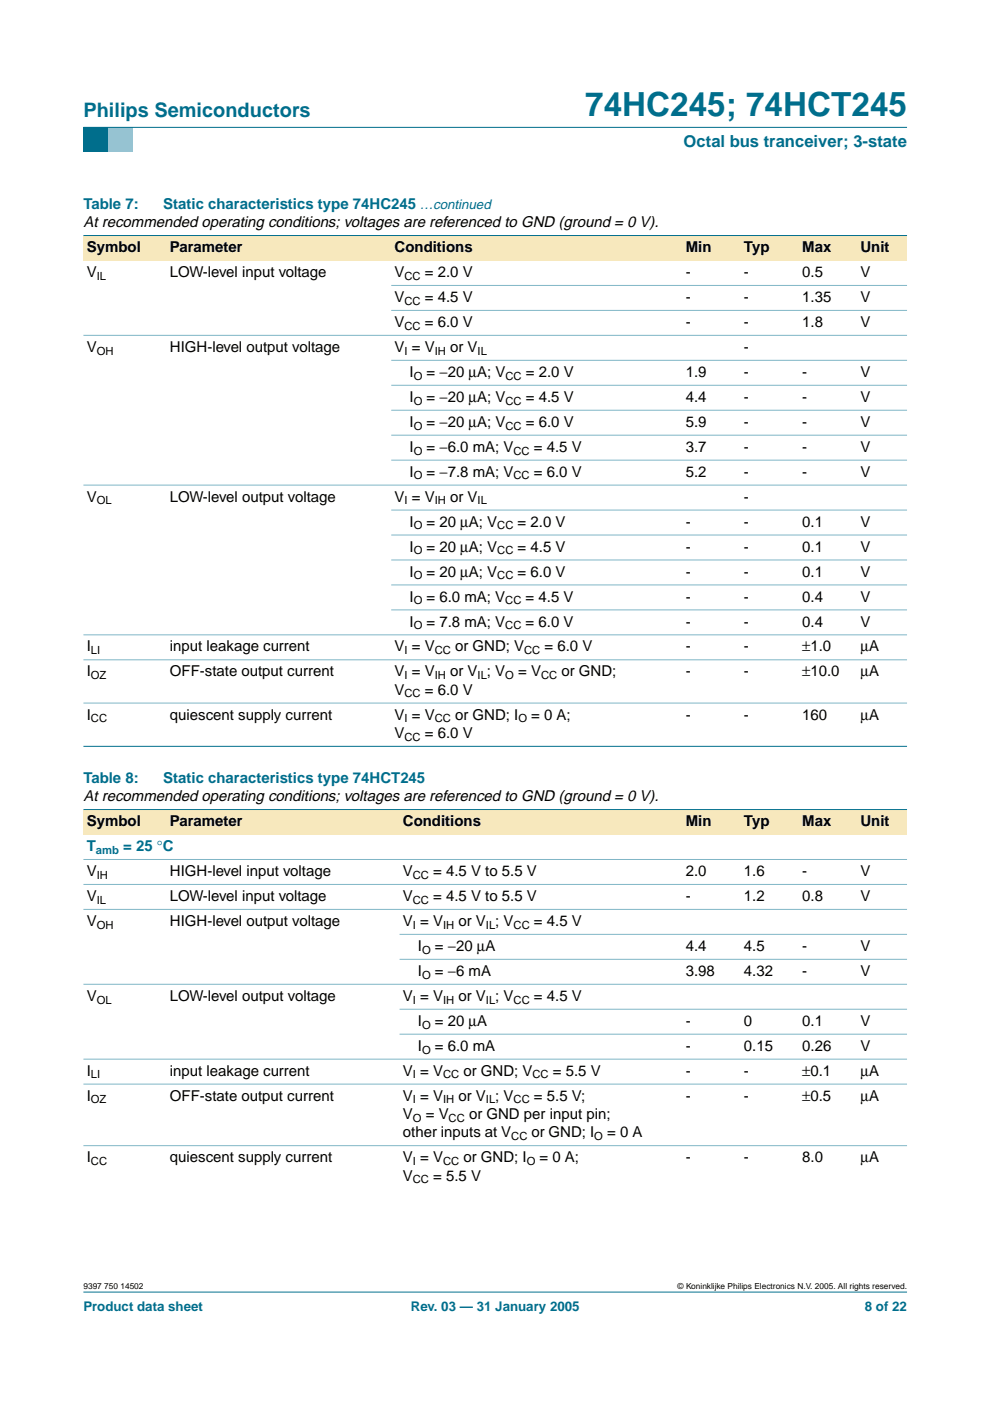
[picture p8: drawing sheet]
<svg xmlns="http://www.w3.org/2000/svg" width="210mm" height="297mm" viewBox="0 0 210 297" stroke-linecap="round" stroke-linejoin="round" font-family="sans-serif">
<defs><g id="words">
<text font-size="7.1" fill="#006e8c" x="124.1" y="24.7">74HC245; 74HCT245</text>
<text font-size="4.2" fill="#006e8c" x="17.7" y="24.9">Philips Semiconductors</text>
<text font-size="3.5" fill="#006e8c" x="144.9" y="31.1">Octal bus tranceiver; 3-state</text>
<g font-size="3.2" fill="#006e8c">
<text x="17.7" y="44.3">Table 7:</text>
<text x="34.6" y="44.3">Static characteristics type 74HC245 …continued</text>
<text x="17.7" y="166">Table 8:</text>
<text x="34.6" y="166">Static characteristics type 74HCT245</text>
<text x="18.4" y="180.5">T</text>
<text x="26.1" y="180.5">= 25 °C</text>
</g>
<g font-size="3.2">
<text x="17.7" y="48.2">At recommended operating conditions; voltages are referenced to GND (ground = 0 V).</text>
<text x="18.4" y="53.5">Symbol</text>
<text x="36" y="53.5">Parameter</text>
<text x="83.7" y="53.5">Conditions</text>
<text x="145.4" y="53.5">Min</text>
<text x="157.7" y="53.5">Typ</text>
<text x="170.1" y="53.5">Max</text>
<text x="182.4" y="53.5">Unit</text>
<text x="18.4" y="58.8">V</text>
<text x="36" y="58.8">LOW-level input voltage</text>
<text x="83.7" y="58.8">V</text>
<text x="90.1" y="58.8">= 2.0 V</text>
<text x="145.4" y="58.8">-</text>
<text x="157.7" y="58.8">-</text>
<text x="170.1" y="58.8">0.5</text>
<text x="182.4" y="58.8">V</text>
<text x="83.7" y="64">V</text>
<text x="90.1" y="64">= 4.5 V</text>
<text x="145.4" y="64">-</text>
<text x="157.7" y="64">-</text>
<text x="170.1" y="64">1.35</text>
<text x="182.4" y="64">V</text>
<text x="83.7" y="69.3">V</text>
<text x="90.1" y="69.3">= 6.0 V</text>
<text x="145.4" y="69.3">-</text>
<text x="157.7" y="69.3">-</text>
<text x="170.1" y="69.3">1.8</text>
<text x="182.4" y="69.3">V</text>
<text x="18.4" y="74.6">V</text>
<text x="36" y="74.6">HIGH-level output voltage</text>
<text x="83.7" y="74.6">V = V</text>
<text x="95.4" y="74.6">or V</text>
<text x="157.7" y="74.6">-</text>
<text x="86.8" y="79.9">I</text>
<text x="90.4" y="79.9">= −20 µA; V</text>
<text x="111.5" y="79.9">= 2.0 V</text>
<text x="145.4" y="79.9">1.9</text>
<text x="157.7" y="79.9">-</text>
<text x="170.1" y="79.9">-</text>
<text x="182.4" y="79.9">V</text>
<text x="86.8" y="85.2">I</text>
<text x="90.4" y="85.2">= −20 µA; V</text>
<text x="111.5" y="85.2">= 4.5 V</text>
<text x="145.4" y="85.2">4.4</text>
<text x="157.7" y="85.2">-</text>
<text x="170.1" y="85.2">-</text>
<text x="182.4" y="85.2">V</text>
<text x="86.8" y="90.5">I</text>
<text x="86.8" y="95.8">I</text>
<text x="90.4" y="90.5">= −20 µA; V</text>
<text x="90.4" y="95.8">= −6.0 mA; V</text>
<text x="111.5" y="90.5">= 6.0 V</text>
<text x="113.2" y="95.8">= 4.5 V</text>
<text x="145.4" y="95.8">3.7</text>
<text x="145.4" y="90.5">5.9</text>
<text x="157.7" y="95.8">-</text>
<text x="157.7" y="90.5">-</text>
<text x="170.1" y="95.8">-</text>
<text x="170.1" y="90.5">-</text>
<text x="182.4" y="95.8">V</text>
<text x="182.4" y="90.5">V</text>
<text x="86.8" y="101.1">I</text>
<text x="90.4" y="101.1">= −7.8 mA; V</text>
<text x="113.2" y="101.1">= 6.0 V</text>
<text x="145.4" y="101.1">5.2</text>
<text x="157.7" y="101.1">-</text>
<text x="170.1" y="101.1">-</text>
<text x="182.4" y="101.1">V</text>
<text x="18.4" y="106.4">V</text>
<text x="36" y="106.4">LOW-level output voltage</text>
<text x="83.7" y="106.4">V = V</text>
<text x="95.4" y="106.4">or V</text>
<text x="157.7" y="106.4">-</text>
<text x="86.8" y="111.7">I</text>
<text x="90.4" y="111.7">= 20 µA; V</text>
<text x="109.7" y="111.7">= 2.0 V</text>
<text x="145.4" y="111.7">-</text>
<text x="157.7" y="111.7">-</text>
<text x="170.1" y="111.7">0.1</text>
<text x="182.4" y="111.7">V</text>
<text x="86.8" y="117">I</text>
<text x="90.4" y="117">= 20 µA; V</text>
<text x="109.7" y="117">= 4.5 V</text>
<text x="145.4" y="117">-</text>
<text x="157.7" y="117">-</text>
<text x="170.1" y="117">0.1</text>
<text x="182.4" y="117">V</text>
<text x="86.8" y="122.3">I</text>
<text x="90.4" y="122.3">= 20 µA; V</text>
<text x="109.7" y="122.3">= 6.0 V</text>
<text x="145.4" y="122.3">-</text>
<text x="157.7" y="122.3">-</text>
<text x="170.1" y="122.3">0.1</text>
<text x="182.4" y="122.3">V</text>
<text x="86.8" y="127.5">I</text>
<text x="90.4" y="127.5">= 6.0 mA; V</text>
<text x="111.4" y="127.5">= 4.5 V</text>
<text x="145.4" y="127.5">-</text>
<text x="157.7" y="127.5">-</text>
<text x="170.1" y="127.5">0.4</text>
<text x="182.4" y="127.5">V</text>
<text x="86.8" y="132.8">I</text>
<text x="90.4" y="132.8">= 7.8 mA; V</text>
<text x="111.4" y="132.8">= 6.0 V</text>
<text x="145.4" y="132.8">-</text>
<text x="157.7" y="132.8">-</text>
<text x="170.1" y="132.8">0.4</text>
<text x="182.4" y="132.8">V</text>
<text x="18.4" y="138.1">I</text>
<text x="18.4" y="143.4">I</text>
<text x="36" y="138.1">input leakage current</text>
<text x="36" y="143.4">OFF-state output current</text>
<text x="83.7" y="143.4">V = V</text>
<text x="83.7" y="138.1">V = V</text>
<text x="95.4" y="143.4">or V ; V</text>
<text x="96.5" y="138.1">or GND; V</text>
<text x="109.9" y="143.4">= V</text>
<text x="115.5" y="138.1">= 6.0 V</text>
<text x="119" y="143.4">or GND;</text>
<text x="145.4" y="143.4">-</text>
<text x="145.4" y="138.1">-</text>
<text x="157.7" y="143.4">-</text>
<text x="157.7" y="138.1">-</text>
<text x="170.1" y="138.1">±1.0</text>
<text x="170.1" y="143.4">±10.0</text>
<text x="182.4" y="138.1">µA</text>
<text x="182.4" y="143.4">µA</text>
<text x="83.7" y="147.3">V</text>
<text x="90.1" y="147.3">= 6.0 V</text>
<text x="18.4" y="152.6">I</text>
<text x="36" y="152.6">quiescent supply current</text>
<text x="83.7" y="152.6">V = V</text>
<text x="96.5" y="152.6">or GND; I</text>
<text x="112.6" y="152.6">= 0 A;</text>
<text x="145.4" y="152.6">-</text>
<text x="157.7" y="152.6">-</text>
<text x="170.1" y="152.6">160</text>
<text x="182.4" y="152.6">µA</text>
<text x="83.7" y="156.5">V</text>
<text x="90.1" y="156.5">= 6.0 V</text>
<text x="17.7" y="169.9">At recommended operating conditions; voltages are referenced to GND (ground = 0 V).</text>
<text x="18.4" y="175.2">Symbol</text>
<text x="36" y="175.2">Parameter</text>
<text x="85.4" y="175.2">Conditions</text>
<text x="145.4" y="175.2">Min</text>
<text x="157.7" y="175.2">Typ</text>
<text x="170.1" y="175.2">Max</text>
<text x="182.4" y="175.2">Unit</text>
<text x="18.4" y="185.8">V</text>
<text x="36" y="185.8">HIGH-level input voltage</text>
<text x="85.4" y="185.8">V</text>
<text x="91.9" y="185.8">= 4.5 V to 5.5 V</text>
<text x="145.4" y="185.8">2.0</text>
<text x="157.7" y="185.8">1.6</text>
<text x="170.1" y="185.8">-</text>
<text x="182.4" y="185.8">V</text>
<text x="18.4" y="191">V</text>
<text x="36" y="191">LOW-level input voltage</text>
<text x="85.4" y="191">V</text>
<text x="91.9" y="191">= 4.5 V to 5.5 V</text>
<text x="145.4" y="191">-</text>
<text x="157.7" y="191">1.2</text>
<text x="170.1" y="191">0.8</text>
<text x="182.4" y="191">V</text>
<text x="18.4" y="196.3">V</text>
<text x="36" y="196.3">HIGH-level output voltage</text>
<text x="85.4" y="196.3">V = V</text>
<text x="97.2" y="196.3">or V ; V</text>
<text x="113.2" y="196.3">= 4.5 V</text>
<text x="88.6" y="201.6">I</text>
<text x="92.2" y="201.6">= −20 µA</text>
<text x="145.4" y="201.6">4.4</text>
<text x="157.7" y="201.6">4.5</text>
<text x="170.1" y="201.6">-</text>
<text x="182.4" y="201.6">V</text>
<text x="88.6" y="206.9">I</text>
<text x="92.2" y="206.9">= −6 mA</text>
<text x="145.4" y="206.9">3.98</text>
<text x="157.7" y="206.9">4.32</text>
<text x="170.1" y="206.9">-</text>
<text x="182.4" y="206.9">V</text>
<text x="18.4" y="212.2">V</text>
<text x="36" y="212.2">LOW-level output voltage</text>
<text x="85.4" y="212.2">V = V</text>
<text x="97.2" y="212.2">or V ; V</text>
<text x="113.2" y="212.2">= 4.5 V</text>
<text x="88.6" y="217.5">I</text>
<text x="92.2" y="217.5">= 20 µA</text>
<text x="145.4" y="217.5">-</text>
<text x="157.7" y="217.5">0</text>
<text x="170.1" y="217.5">0.1</text>
<text x="182.4" y="217.5">V</text>
<text x="88.6" y="222.8">I</text>
<text x="92.2" y="222.8">= 6.0 mA</text>
<text x="145.4" y="222.8">-</text>
<text x="157.7" y="222.8">0.15</text>
<text x="170.1" y="222.8">0.26</text>
<text x="182.4" y="222.8">V</text>
<text x="18.4" y="228.1">I</text>
<text x="18.4" y="233.4">I</text>
<text x="36" y="228.1">input leakage current</text>
<text x="36" y="233.4">OFF-state output current</text>
<text x="85.4" y="233.4">V = V</text>
<text x="85.4" y="228.1">V = V</text>
<text x="97.2" y="233.4">or V ; V</text>
<text x="98.3" y="228.1">or GND; V</text>
<text x="113.2" y="233.4">= 5.5 V;</text>
<text x="117.2" y="228.1">= 5.5 V</text>
<text x="145.4" y="228.1">-</text>
<text x="145.4" y="233.4">-</text>
<text x="157.7" y="228.1">-</text>
<text x="157.7" y="233.4">-</text>
<text x="170.1" y="228.1">±0.1</text>
<text x="170.1" y="233.4">±0.5</text>
<text x="182.4" y="233.4">µA</text>
<text x="182.4" y="228.1">µA</text>
<text x="85.4" y="237.3">V</text>
<text x="90.3" y="237.3">= V</text>
<text x="99.4" y="237.3">or GND per input pin;</text>
<text x="85.4" y="241.1">other inputs at V</text>
<text x="112.7" y="241.1">or GND; I</text>
<text x="128.7" y="241.1">= 0 A</text>
<text x="18.4" y="246.4">I</text>
<text x="36" y="246.4">quiescent supply current</text>
<text x="85.4" y="250.3">V</text>
<text x="85.4" y="246.4">V = V</text>
<text x="91.9" y="250.3">= 5.5 V</text>
<text x="98.3" y="246.4">or GND; I</text>
<text x="114.4" y="246.4">= 0 A;</text>
<text x="145.4" y="246.4">-</text>
<text x="157.7" y="246.4">-</text>
<text x="170.1" y="246.4">8.0</text>
<text x="182.4" y="246.4">µA</text>
</g>
<g font-size="2.8" fill="#006e8c">
<text x="17.7" y="278">Product data sheet</text>
<text x="87.1" y="278">Rev. 03 — 31 January 2005</text>
<text x="183.4" y="278">8 of 22</text>
</g>
<g font-size="2.4">
<text x="20.5" y="59.3">IL</text>
<text x="85.8" y="59.3">CC</text>
<text x="85.8" y="64.6">CC</text>
<text x="85.8" y="69.9">CC</text>
<text x="20.5" y="75.2">OH</text>
<text x="85.8" y="75.2">I</text>
<text x="92.2" y="75.2">IH</text>
<text x="101.3" y="75.2">IL</text>
<text x="87.7" y="80.5">O</text>
<text x="107.2" y="80.5">CC</text>
<text x="87.7" y="85.8">O</text>
<text x="107.2" y="85.8">CC</text>
<text x="87.7" y="91.1">O</text>
<text x="107.2" y="91.1">CC</text>
<text x="87.7" y="96.4">O</text>
<text x="87.7" y="101.7">O</text>
<text x="108.9" y="96.4">CC</text>
<text x="108.9" y="101.7">CC</text>
<text x="20.5" y="107">OL</text>
<text x="85.8" y="107">I</text>
<text x="92.2" y="107">IH</text>
<text x="101.3" y="107">IL</text>
<text x="87.7" y="112.2">O</text>
<text x="105.4" y="112.2">CC</text>
<text x="87.7" y="117.5">O</text>
<text x="105.4" y="117.5">CC</text>
<text x="87.7" y="122.8">O</text>
<text x="105.4" y="122.8">CC</text>
<text x="87.7" y="128.1">O</text>
<text x="107.1" y="128.1">CC</text>
<text x="87.7" y="133.4">O</text>
<text x="107.1" y="133.4">CC</text>
<text x="19.3" y="138.7">LI</text>
<text x="19.3" y="144">OZ</text>
<text x="85.8" y="138.7">I</text>
<text x="85.8" y="144">I</text>
<text x="92.2" y="138.7">CC</text>
<text x="92.2" y="144">IH</text>
<text x="101.3" y="144">IL</text>
<text x="107.1" y="144">O</text>
<text x="111.1" y="138.7">CC</text>
<text x="114.7" y="144">CC</text>
<text x="85.8" y="147.9">CC</text>
<text x="19.3" y="153.2">CC</text>
<text x="85.8" y="153.2">I</text>
<text x="92.2" y="153.2">CC</text>
<text x="109.9" y="153.2">O</text>
<text x="85.8" y="157">CC</text>
<text x="20.5" y="186.3">IH</text>
<text x="20.5" y="191.6">IL</text>
<text x="87.5" y="186.3">CC</text>
<text x="87.5" y="191.6">CC</text>
<text x="20.5" y="196.9">OH</text>
<text x="87.5" y="196.9">I</text>
<text x="93.9" y="196.9">IH</text>
<text x="103" y="196.9">IL</text>
<text x="108.9" y="196.9">CC</text>
<text x="89.5" y="202.2">O</text>
<text x="89.5" y="207.5">O</text>
<text x="20.5" y="212.8">OL</text>
<text x="87.5" y="212.8">I</text>
<text x="93.9" y="212.8">IH</text>
<text x="103" y="212.8">IL</text>
<text x="108.9" y="212.8">CC</text>
<text x="89.5" y="218.1">O</text>
<text x="89.5" y="223.4">O</text>
<text x="19.3" y="228.7">LI</text>
<text x="19.3" y="234">OZ</text>
<text x="87.5" y="228.7">I</text>
<text x="87.5" y="234">I</text>
<text x="93.9" y="228.7">CC</text>
<text x="93.9" y="234">IH</text>
<text x="103" y="234">IL</text>
<text x="108.9" y="234">CC</text>
<text x="112.9" y="228.7">CC</text>
<text x="87.5" y="237.8">O</text>
<text x="95.1" y="237.8">CC</text>
<text x="108.4" y="241.7">CC</text>
<text x="126" y="241.7">O</text>
<text x="19.3" y="247">CC</text>
<text x="87.5" y="247">I</text>
<text x="87.5" y="250.9">CC</text>
<text x="93.9" y="247">CC</text>
<text x="111.7" y="247">O</text>
</g>
<text font-size="2.4" fill="#006e8c" x="20.3" y="181">amb</text>
<g font-size="1.8">
<text x="17.7" y="273.4">9397 750 14502</text>
<text x="143.7" y="273.4">© Koninklijke Philips Electronics N.V. 2005. All rights reserved.</text>
</g>
</g></defs>
<path d="M17.7 273.9h174.6z" fill="#006e8c" stroke="#006e8c" stroke-width=".21"/>
<path d="M17.7 27h5.3v5.3h-5.3z" fill-rule="evenodd" fill="#006e8c"/>
<path d="M23 27h5.3v5.3h-5.3z" fill-rule="evenodd" fill="#96c4d6"/>
<path d="M17.7 27h174.6z" fill="#006e8c" stroke="#006e8c" stroke-width=".21"/>
<g fill="#f7e8bd">
<path d="M17.7 49.9h17.6v5.3h-17.6z" fill-rule="evenodd"/>
<path d="M35.3 49.9h47.7v5.3h-47.7z" fill-rule="evenodd"/>
<path d="M83 49.9h54.6v5.3h-54.6z" fill-rule="evenodd"/>
<path d="M137.6 49.9h7.1v5.3h-7.1z" fill-rule="evenodd"/>
<path d="M144.7 49.9h12.3v5.3h-12.3z" fill-rule="evenodd"/>
<path d="M157 49.9h12.4v5.3h-12.4z" fill-rule="evenodd"/>
<path d="M169.4 49.9h12.3v5.3h-12.3z" fill-rule="evenodd"/>
<path d="M181.7 49.9h10.6v5.3h-10.6z" fill-rule="evenodd"/>
</g>
<g fill="#006e8c" stroke="#006e8c" stroke-width=".21">
<path d="M17.7 49.9h174.6z"/>
<path d="M17.7 158.2h174.6z"/>
</g>
<g fill="#80b6c6" stroke="#80b6c6" stroke-width=".21">
<path d="M83 60.5h109.3z"/>
<path d="M83 65.8h109.3z"/>
<path d="M17.7 71.1h174.6z"/>
<path d="M83 76.4h109.3z"/>
<path d="M83 81.7h109.3z"/>
<path d="M83 87h109.3z"/>
<path d="M83 92.3h109.3z"/>
<path d="M83 97.6h109.3z"/>
<path d="M17.7 102.9h174.6z"/>
<path d="M83 108.1h109.3z"/>
<path d="M83 113.4h109.3z"/>
<path d="M83 118.7h109.3z"/>
<path d="M83 124h109.3z"/>
<path d="M83 129.3h109.3z"/>
<path d="M17.7 134.6h174.6z"/>
<path d="M17.7 139.9h174.6z"/>
<path d="M17.7 149.1h174.6z"/>
</g>
<g fill="#f7e8bd">
<path d="M17.7 171.6h17.6v5.3h-17.6z" fill-rule="evenodd"/>
<path d="M35.3 171.6h49.4v5.3h-49.4z" fill-rule="evenodd"/>
<path d="M84.7 171.6h52.9v5.3h-52.9z" fill-rule="evenodd"/>
<path d="M137.6 171.6h7.1v5.3h-7.1z" fill-rule="evenodd"/>
<path d="M144.7 171.6h12.3v5.3h-12.3z" fill-rule="evenodd"/>
<path d="M157 171.6h12.4v5.3h-12.4z" fill-rule="evenodd"/>
<path d="M169.4 171.6h12.3v5.3h-12.3z" fill-rule="evenodd"/>
<path d="M181.7 171.6h10.6v5.3h-10.6z" fill-rule="evenodd"/>
</g>
<path d="M17.7 171.6h174.6z" fill="#006e8c" stroke="#006e8c" stroke-width=".21"/>
<g fill="#80b6c6" stroke="#80b6c6" stroke-width=".21">
<path d="M17.7 182.2h174.6z"/>
<path d="M17.7 187.5h174.6z"/>
<path d="M17.7 192.8h174.6z"/>
<path d="M84.7 198.1h107.6z"/>
<path d="M84.7 203.4h107.6z"/>
<path d="M17.7 208.7h174.6z"/>
<path d="M84.7 214h107.6z"/>
<path d="M84.7 219.3h107.6z"/>
<path d="M17.7 224.6h174.6z"/>
<path d="M17.7 229.9h174.6z"/>
<path d="M17.7 242.9h174.6z"/>
</g>
<use href="#words"/>
</svg>
